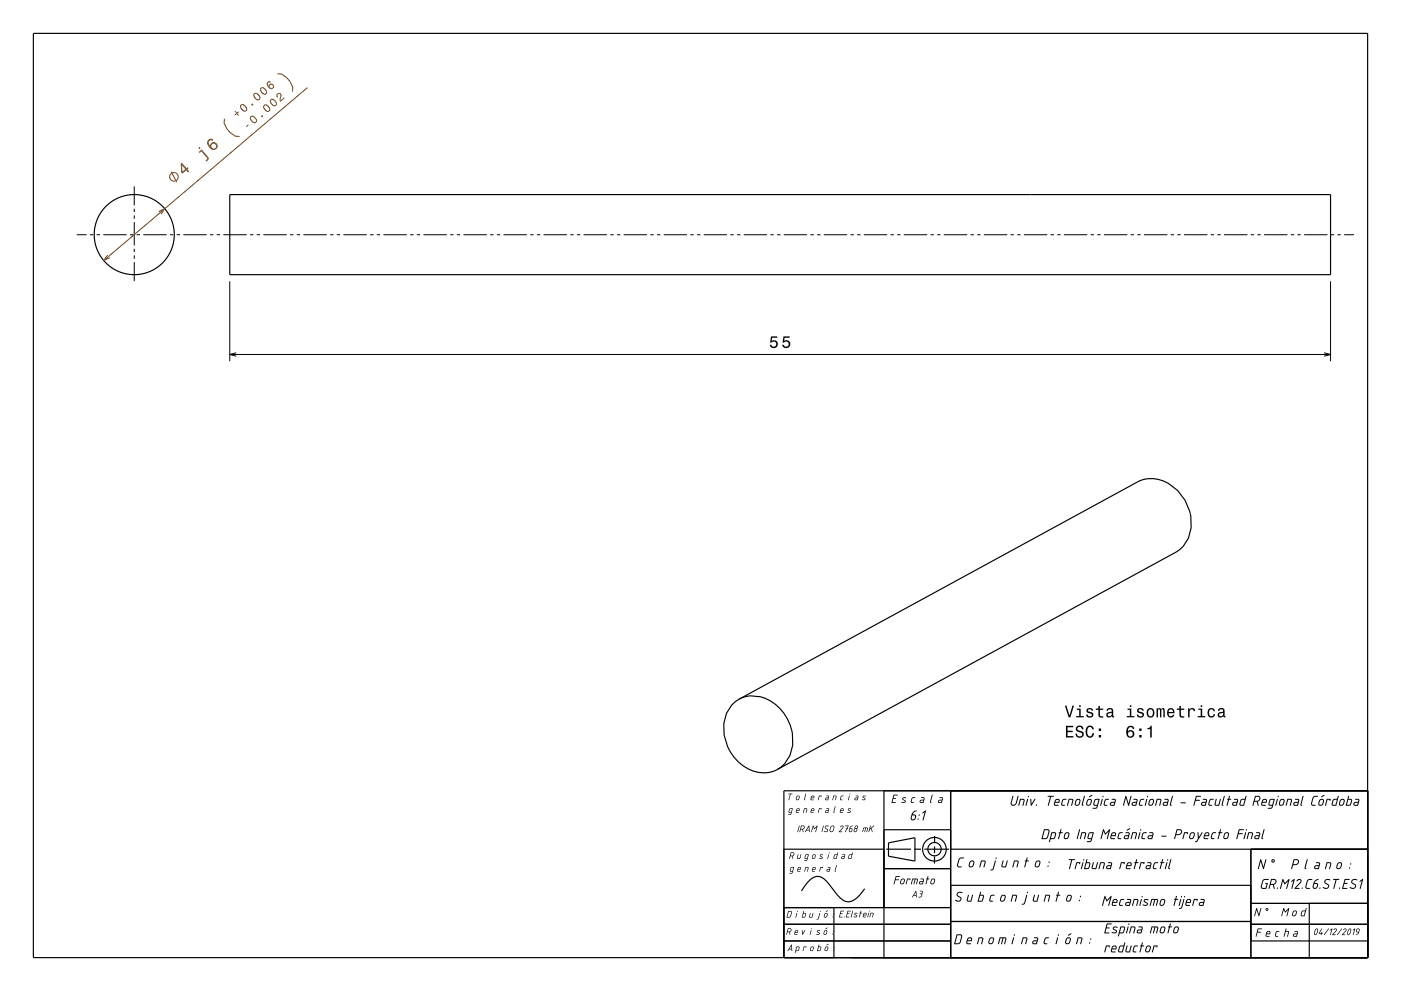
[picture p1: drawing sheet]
<svg xmlns="http://www.w3.org/2000/svg" width="420mm" height="297mm" viewBox="0 0 420 297" stroke-linecap="round" stroke-linejoin="round" font-family="sans-serif">
<g fill="none" stroke="#000" stroke-width=".35">
<path d="M10 10h400v277h-400zM68.9 58.3h330v24h-330zM221.6 209.5a9.1 9.1 0 0 0-4.6 7.4 13.3 13.3 0 0 0 11.9 14.7l2-.2 2.2-.8M221.6 209.5l2.6-.9a11.7 11.7 0 0 1 11.8 6.8 12.3 12.3 0 0 1-.7 13.5l-2.2 1.7M221.6 209.5l119.4-65.1 1.9-.7a9.5 9.5 0 0 1 7.4 1.2 13.6 13.6 0 0 1 6 16.4l-1.6 2.4-2.2 1.8-119.4 65.1M265 237v50M285 237v50M410 237h-175v50M235 254.5h30M265 248.7h20M265.7 254.5h7.4M274.1 254.5h2"/>
<path d="M274.3 258.1l-7.9-1.5v-4l7.9-1.5v7M277.1 254.5h7.4M280.2 256.7l-.1 2.1M280.2 253.7v2M280.2 250.6v2.1M285 254.5h125M375 254.5v32.5M235 277h50M235 272h50M250 272v15M259.2 266.4a7.1 7.1 0 0 1-4.9 3.9 5 5 0 0 1-3.8-2.8l-.7-.8a9.5 9.5 0 0 0-4-4 4 4 0 0 0-4 2.1l-1.5 2.2M265 260.3h20"/>
<path d="M285 276.2h90M285 265.3h90M375 277h35M375 270.7h35M392.5 270.7v16.3M235 282h50M375 282h35"/>
<circle cx="40.2" cy="70.3" r="12"/>
<circle cx="280.1" cy="254.5" r="3.5"/>
<circle cx="280.2" cy="254.5" r="2"/>
</g>
<g fill="none" stroke="#000" stroke-width=".3">
<path d="M40.2 55.9v5.6M23 70.4h3M27 70.4h1M29 70.4h1M31 70.4h7M39 70.4h1M40.2 62.6v.9M40.2 64.6v.9M40.2 66.6v7M40.2 74.5v1.1M40.2 76.5v1.1M40.2 78.5v5.7"/>
<path d="M41 70.4h1M43 70.4h7M51 70.4h1M53 70.4h1M55 70.4h7M63 70.4h1M65 70.4h1M67 70.4h7M75 70.4h1M77 70.4h1M79 70.4h7M87 70.4h1"/>
<path d="M89 70.4h1M91 70.4h7M99 70.4h1M101 70.4h1M103 70.4h7M111 70.4h1M113 70.4h1M115 70.4h7M123 70.4h1M125 70.4h1M127 70.4h7M135 70.4h1"/>
<path d="M137 70.4h1M139 70.4h7M147 70.4h1M149 70.4h1M151 70.4h7M159 70.4h1M161 70.4h1M163 70.4h7M171 70.4h1M173 70.4h1M175 70.4h7M183 70.4h1"/>
<path d="M185 70.4h1M187 70.4h7M195 70.4h1M197 70.4h1M199 70.4h7M207 70.4h1M209 70.4h1M211 70.4h7M219 70.4h1M221 70.4h1M223 70.4h7M231 70.4h1"/>
<path d="M233 70.4h1M235 70.4h7M243 70.4h1M245 70.4h1M247 70.4h7M255 70.4h1M257 70.4h1M259 70.4h7M267 70.4h1M269 70.4h1M271 70.4h7M279 70.4h1"/>
<path d="M281 70.4h1M283 70.4h7M291 70.4h1M293 70.4h1M295 70.4h7M303 70.4h1M305 70.4h1M307 70.4h7M315 70.4h1M317 70.4h1M319 70.4h7M327 70.4h1"/>
<path d="M329 70.4h1M331 70.4h7M339 70.4h1M341 70.4h1M343 70.4h7M351 70.4h1M353 70.4h1M355 70.4h7M363 70.4h1M365 70.4h1M367 70.4h7M375 70.4h1"/>
<path d="M377 70.4h1M379 70.4h7M387 70.4h1M389 70.4h1M391 70.4h7M399 70.4h1M401 70.4h1M403 70.4h2.9M68.9 84.3v23.9M398.9 84.3v23.9"/>
</g>
<g fill="#000">
<path d="M319.2 211.5l1.2 3.5h.5l1.1-3.5h-.5l-.9 3-.9-3zM322.8 212.4v.3h.7v1.9h-.9v.4h2.3v-.4h-.9v-2.2zM323.5 211.4v.5h.5v-.5zM325.9 212.4l-.2 .3a.96 .96 0 0 0 1.2 1.2l.3 .1a.6 .6 0 0 1-.5 .7 .6 .6 0 0 1-.6-.6h-.5a1.03 1.03 0 0 0 1.3 1 1.03 1.03 0 0 0 .7-1.5l-1.4-.4a.54 .54 0 0 1 .4-.7 .54 .54 0 0 1 .7 .5h.4a1.09 1.09 0 0 0-1.8-.6zM329.3 211.6v.8h-.8v.3h.8v1.8a1.05 1.05 0 0 0 1.4 .6v-.4a.68 .68 0 0 1-1-.4v-1.6h1v-.3h-1v-.8zM332 212.4l-.3 .7h.4a.55 .55 0 0 1 .7-.6 .55 .55 0 0 1 .4 .8l-.2 .1a.91 .91 0 0 0-1.3 .5 .91 .91 0 0 0 .7 1.2l.9-.5 .1 .3 .6 .1-.3-.6v-1.4a1.02 1.02 0 0 0-.7-.8 1.02 1.02 0 0 0-1 .2zM332.2 213.9l1.1-.3a.77 .77 0 0 1-.2 .9 .77 .77 0 0 1-.9 .1zM338 212.4v.3h.7v1.9h-.9v.4h2.3v-.4h-.9v-2.2zM338.7 211.4v.5h.5v-.5zM341.1 212.4l-.2 .3a.96 .96 0 0 0 1.2 1.2l.3 .1a.6 .6 0 0 1-.5 .7 .6 .6 0 0 1-.7-.6h-.4a1.03 1.03 0 0 0 1.3 1 1.03 1.03 0 0 0 .7-1.5l-1.4-.4a.54 .54 0 0 1 .4-.7 .54 .54 0 0 1 .7 .5h.4a1.09 1.09 0 0 0-1.8-.6zM344.1 212.6a1.45 1.45 0 0 0-.3 1.7 1.45 1.45 0 0 0 1.6 .7 1.45 1.45 0 0 0 .7-1.8 1.45 1.45 0 0 0-1.7-.9zM344.4 212.8a.67 .67 0 0 1 .7-.2 .67 .67 0 0 1 .5 .6 .93 .93 0 0 1 0 1 .93 .93 0 0 1-1 .4 1.37 1.37 0 0 1-.2-1.8zM346.7 212.3v2.7h.4v-1.8l.3-.6h.2l.1 .3 .1 2.1h.3l.1-2.1 .3-.4 .3 .6v1.9h.4v-1.9a.69 .69 0 0 0-.5-.9l-.6 .4-.5-.4-.5 .4v-.3zM350.2 212.6a1.45 1.45 0 0 0-.3 1.6 1.45 1.45 0 0 0 1.5 .8l.7-.8h-.5l-.6 .5a.76 .76 0 0 1-.7-.9h1.8a1.17 1.17 0 0 0-.5-1.4 1.17 1.17 0 0 0-1.4 .2zM350.5 212.8l.2-.2a.67 .67 0 0 1 .7 .1 .67 .67 0 0 1 .2 .7h-1.3zM353.6 211.6v.8h-.8v.3h.8v1.8a1.05 1.05 0 0 0 1.4 .6v-.4a.68 .68 0 0 1-1-.4v-1.6h1v-.3h-1v-.8zM356.2 212.3v2.7h.4v-1.6a.66 .66 0 0 1 .4-.8 .66 .66 0 0 1 .8 .3v.2h.5a.89 .89 0 0 0-.7-.9 .89 .89 0 0 0-1 .5v-.4zM359.3 212.4v.3h.7v1.9h-.9v.4h2.2v-.4h-.9v-2.2zM359.9 211.4v.5h.5v-.5zM362.3 212.6a1.45 1.45 0 0 0-.2 1.6 1.45 1.45 0 0 0 1.5 .8l.6-.5 .1-.5h-.5l-.4 .6a1.01 1.01 0 0 1-.9-1 1.01 1.01 0 0 1 .9-1l.4 .6h.4a1.09 1.09 0 0 0-.7-1 1.09 1.09 0 0 0-1.2 .4zM365.4 212.4l-.3 .7h.4a.55 .55 0 0 1 .7-.6 .55 .55 0 0 1 .4 .8l-.2 .1a.91 .91 0 0 0-1.3 .5 .91 .91 0 0 0 .7 1.2l.9-.5 .1 .3 .6 .1v-.4h-.3v-1.6a1.02 1.02 0 0 0-.7-.8 1.02 1.02 0 0 0-1 .2zM365.6 213.9l1.1-.3a.77 .77 0 0 1-.2 .9 .77 .77 0 0 1-.9 .1z" fill-rule="evenodd"/>
<path d="M338.2 217.8a2.4 2.4 0 0 0 .1 3.2 1.16 1.16 0 0 0 1.6-.3 1.16 1.16 0 0 0-.2-1.6 1.16 1.16 0 0 0-1.6 .1 1.02 1.02 0 0 1 .8-1.3l.5 .2 .2 .4h.4a1.12 1.12 0 0 0-.7-1 1.12 1.12 0 0 0-1.1 .3zM338.1 220a.75 .75 0 0 1 1.5 0 .75 .75 0 0 1-1.5 0zM341.5 220.3v.7h.7v-.7zM341.5 218.3v.8h.7v-.8zM344 218.2v.3h.8v2.5h.5v-3.5h-.4a.77 .77 0 0 1-.9 .7z" fill-rule="evenodd"/>
<path d="M236.4 237.9h1.2l-.6 .1-.5 1.8 .3-1.8zM238.9 238.6l.5-.2 .3 .3-.1 .8-.3 .3h-.5l-.2-.2zM239 238.7l-.2 .7 .2 .2 .3-.1 .2-.6-.1-.3zM241.5 237.8l.2 .2-.4 1.8-.3-.2zM243.4 238.7l-.1 .3h.6v-.3zM243.3 238.6l.5-.2 .3 .3v.5h-.9v.3l.7 .1v.2l-.9-.2zM245.5 238.5l.8 .1-.1 .2-.1-.2h-.4l-.4 1.2zM247.7 238.5l.8 .1-.2 1.2-.9-.2 .2-.5 .7-.1v-.3zM247.6 239.3v.3h.5l.1-.4zM249.9 238.5l.9 .1-.3 1.2-.2-.1 .2-1.1h-.5l-.3 1.2h-.2zM252.2 238.5h.7l-.7 .3-.2 .7 .5 .1v.2l-.7-.2zM254.6 238.5l.1 .1-.4 1.2zM254.7 238a.13 .13 0 0 1 .2 0 .13 .13 0 0 1-.2 0zM256.5 238.5l.8 .1-.2 1.2h-.7l-.2-.2 .2-.5 .7-.1v-.3zM256.4 239.3v.3h.5l.1-.4zM258.7 238.6h.8l-.7 .2 .6 .5-.3 .5-.7-.1 .8-.2-.6-.5z" fill-rule="evenodd"/>
<path d="M267.9 238.2l1.2 .1-1 .1-.2 .8 .7 .1-.8 .1-.3 1h1v.2l-1.2 .1zM270.6 239.1l.5-.2 .6 .2-1 .2 .8 .7-.3 .6-1-.1 .1-.2 .8 .1 .2-.2-.8-.6zM273.4 239h1l-.9 .4-.2 .9 .6 .1v.3l-.6-.1-.3-.2zM276.2 238.9h.7l.3 .3-.4 1.5-.8-.1-.3-.2 .2-.6 1-.1v-.5h-.7zM276 240v.4h.7l.1-.5zM279.4 238.2l.2 .1-.5 2 .1 .3-.1 .1-.3-.4zM281.7 238.9h.7l.3 .3-.4 1.5-.8-.1-.3-.2 .2-.6 1-.1v-.5l-.7-.1zM281.5 240v.4h.7l.1-.5z" fill-rule="evenodd"/>
<path d="M319.6 217.5v3.5h2.2v-.4h-1.8v-1.2h1.6v-.4h-1.6v-1h1.7v-.5zM322.8 217.7a1.09 1.09 0 0 0-.1 1.3 1.09 1.09 0 0 0 1.2 .5 .64 .64 0 0 1 .4 .9 .64 .64 0 0 1-1 .2l-.4-.7h-.5a1.21 1.21 0 0 0 1.5 1.3 1.21 1.21 0 0 0 .7-1.9l-.8-.3a.72 .72 0 0 1-.8-.6 .7 .7 0 0 1 .7-.5 .7 .7 0 0 1 .7 .7h.4a1.19 1.19 0 0 0-.7-1.1 1.19 1.19 0 0 0-1.3 .2zM325.8 217.9a2.03 2.03 0 0 0 .9 3.2 1.32 1.32 0 0 0 1.3-1.4h-.5a.82 .82 0 0 1-1.1 .9 1.83 1.83 0 0 1 .3-2.7l.5 .1 .3 .6h.4a1.19 1.19 0 0 0-.8-1.1 1.19 1.19 0 0 0-1.3 .4zM329.4 220.3v.7h.7v-.7zM329.4 218.3v.8h.7v-.8z" fill-rule="evenodd"/>
<path d="M236.7 242.4l1-.1-.5 1.8-.9 .1v-.2h.7l.1-.4-.7-.2zM236.8 242.5l-.2 .8 .6 .1 .2-1zM239 242.5l-.1 .3h.6v-.3zM238.9 242.4l.5-.2 .3 .2v.6h-.9v.2l.7 .2v.2l-.9-.1zM241.1 242.3l.9 .1-.3 1.2v-1.2h-.5l-.3 1.2h-.2zM243.4 242.5l-.1 .3h.6v-.3zM243.3 242.4l.5-.2 .3 .3v.5h-.9v.3l.7 .1v.2l-.9-.1zM245.5 242.3l.8 .1-.1 .2-.1-.2h-.4l-.4 1.2zM247.7 242.3l.8 .1-.2 1.2-.9-.2 .2-.5 .7-.1v-.3zM247.6 243.1v.3h.5l.1-.4zM250.3 241.7h.2l-.4 1.9-.3-.2zM252.3 242.5l-.2 .3h.6v-.3zM252.1 242.4l.5-.2 .3 .2v.6h-.9v.3l.7 .1v.2l-.9-.1zM254.3 242.4l.3-.2 .6 .2-.8 .2 .6 .5-.2 .5-.8-.1 .8-.2-.6-.5z" fill-rule="evenodd"/>
<path d="M237.1 255.5l.7-.1 .3 .4-.1 .5-.4 .3 .1 .8-.3-.8h-.4l-.2 .8h-.2zM237.2 255.6l-.2 .8h.7l.2-.6zM239.2 256.1h.2l-.1 1.1h.4l.3-1.1h.2l-.4 1.3-.9-.2zM241.5 256.1h1l-.5 1.7-.9 .2v-.2h.7l.1-.4-.7-.2zM241.6 256.3l-.2 .8 .6 .1 .2-1zM243.7 256.2l.6-.2 .2 .3-.1 .8-.4 .3-.6-.2zM243.8 256.3l-.2 .7 .2 .2 .4-.1 .1-.7-.2-.2zM245.9 256.1l.9 .1-.8 .2 .6 .5-.2 .5-.8-.1 .8-.2-.6-.5zM248.4 256.1h.1l-.4 1.3zM248.5 255.6a.13 .13 0 0 1 .2 0 .13 .13 0 0 1-.2 0zM250.1 256.2l.8-.2 .2-.5h.2l-.6 1.9-.8-.2zM250.3 256.3l-.2 .9h.5l.3-1zM252.5 256.1l.6-.1 .3 .2-.3 1.2-.9-.2 .2-.5 .7-.1v-.3zM252.5 256.9l-.1 .3h.5l.1-.4zM254.5 256.2l.9-.2 .1-.5h.2l-.6 1.9-.8-.2zM254.7 256.3l-.2 .8 .5 .1 .3-1z" fill-rule="evenodd"/>
<path d="M237.1 260l1-.1-.5 1.8-.9 .1v-.2h.7l.1-.4-.7-.2zM237.2 260.1l-.2 .8 .6 .1 .2-1zM239.4 260.1l-.1 .3h.6v-.3zM239.3 260l.5-.2 .3 .3v.5h-.9v.3l.7 .1v.2h-.7l-.2-.2zM241.5 259.8l.9 .2-.3 1.2v-1.2h-.5l-.3 1.2h-.2zM243.8 260.1l-.1 .3h.6v-.3zM243.7 260l.5-.2 .3 .2v.6h-.9v.3l.7 .1v.2l-.9-.2zM245.9 259.9h.8l-.1 .3-.5-.2-.4 1.2zM248.1 259.9l.8 .1-.2 1.2h-.7l-.2-.2 .2-.5 .7-.1v-.3zM248 260.7v.3h.5l.1-.4zM250.7 259.3h.2l-.4 1.9-.3-.2z" fill-rule="evenodd"/>
<path d="M239.6 247.4l.1 .1-.6 1.9zM240.2 247.4h.7l.3 .4-.1 .5-.4 .3 .1 .8-.3-.8h-.4l-.3 .8-.1-.1zM240.3 247.6l-.2 .8 .7-.1 .2-.6zM242.4 247.8l-.5 .9h.6zM242.4 247.4l.2 .1 .1 1.9-.1-.1-.1-.4h-.7l-.4 .5zM243.7 247.4l.5 .8 .9-.8-.5 2-.2-.1 .4-1.4-.7 .6-.3-.7-.4 1.5h-.2zM246.8 247.4l.2 .1-.6 1.9zM247.5 247.6l.4-.2 .6 .2h-.7l-.3 .2v.3l.8 .6-.2 .5-.4 .2-.7-.3 .7 .1 .3-.3v-.3l-.7-.4zM249.3 247.7l-.4 1.2 .3 .3 .5-.3 .3-1-.2-.3zM249.1 247.6l.7-.2 .4 .5-.3 1.1-.7 .4-.5-.5zM252 247.6l.6-.2 .3 .3-.1 .4-1 1.1 .7 .2h-1l1.2-1.5-.3-.3-.5 .3zM253.4 247.4l1 .1-.4 .8 .2 .2h-.3l-.5 .9 .3-.9-.1-.1 .2-.1 .4-.7h-.7zM254.8 248.4l-.1 .6 .4 .2 .3-.7zM254.9 247.7l.8-.3-.8 .7 .5 .2 .2 .3-.3 .6-.5 .2-.3-.5zM256.4 247.5l.6-.1 .2 .4-.3 .5v.8l-.6 .3-.4-.4zM256.3 248.5l-.2 .6 .4 .1 .3-.7zM256.4 247.9a.33 .33 0 0 0 .6 0 .33 .33 0 0 0-.6 0zM258.8 248l1.3 .1-.2 1.3-.2-.1 .2-1.1h-.3l-.4 1.2 .2-1.2h-.4l-.3 1.1h-.2zM260.9 247.4l.1 .1-.2 .8 1.3-.9-.8 .8 .3 1.2-.5-1-.4 .3-.2 .7-.1-.1z" fill-rule="evenodd"/>
<path d="M273.5 244.4l-.2 .9 .6 .2 .3-.3 .1-.6zM273.7 243.4l.6-.4h.5l-.8 .5-.4 .6 1 .2-.1 1.1-.4 .4-.6 .1-.4-.2-.1-.5zM275.1 245.5a.2 .2 0 0 1 .4 0 .2 .2 0 0 1-.4 0zM275.4 244.3a.2 .2 0 0 1 .4 0 .2 .2 0 0 1-.4 0zM276.5 243.5l1.1-.6-.9 3-.1-.2 .6-2.3-.5 .4z" fill-rule="evenodd"/>
<path d="M287.6 257.2l.5-.2 .9 .1-.1 .2h-.9l-.4 .4-.4 1.7 .2 .3h.8v.3l-.9-.1-.4-.4zM290.8 258.1l.8-.2 .5 .3-.2 1.2-.5 .5-.6 .1-.4-.4zM291 258.3l-.3 1a.48 .48 0 0 0 .5 .4 .48 .48 0 0 0 .4-.5l.2-.7a.42 .42 0 0 0-.3-.4 .42 .42 0 0 0-.5 .2zM294.1 257.9h1l.4 .2-.4 1.9-.3-.2 .4-1.4-.2-.2h-.7l-.4 1.7h-.3zM298.3 257.9l.3 .1-.7 2.4-.4 .4-.5 .1-.1-.3 .7-.3zM298.5 257.2a.19 .19 0 0 1 .3 0 .19 .19 0 0 1-.3 0zM300.6 257.9l.3 .1-.4 1.4 .2 .3h.7l.4-1.7 .3-.1-.6 2-.9 .1-.4-.3zM304 257.9h1l.4 .2-.4 1.9-.3-.2 .4-1.4-.2-.2h-.7l-.4 1.7h-.3zM307.8 257l.3 .1-.2 .8 .6 .1-.7 .2-.6 1.8-.2-.2 .5-1.6-.3-.2 .4-.1zM310.6 258.1l.8-.2 .5 .4-.2 1.1-.5 .5h-.7l-.3-.3zM310.8 258.3l-.3 1a.48 .48 0 0 0 .5 .4 .48 .48 0 0 0 .4-.5l.2-.7a.42 .42 0 0 0-.3-.4 .42 .42 0 0 0-.5 .2zM314 259.6a.2 .2 0 0 1 .4 0 .2 .2 0 0 1-.4 0zM314.3 258.4a.2 .2 0 0 1 .4 0 .2 .2 0 0 1-.4 0z" fill-rule="evenodd"/>
<path d="M303.6 238.5l.2 .2-.5 2.1 .4 .4 .8-.4 .6-2.2h.3l-.7 2.3-.9 .6-.6-.2-.2-.5zM305.8 239.4h1l.3 .3-.4 1.8-.2-.2 .4-1.4-.3-.2h-.6l-.5 1.7h-.2zM308 239.4l.2 .2-.6 1.9zM308.1 238.8a.2 .2 0 0 1 .4 0 .2 .2 0 0 1-.4 0zM308.9 239.5h.3l.1 1.4 .8-1.5 .3 .1-1.2 2-.2-.1zM310.6 241.3a.19 .19 0 0 1 .3 0 .19 .19 0 0 1-.3 0zM314.1 238.5l1.8 .2-.8 .1-.8 2.7-.2-.2 .7-2.5h-.7zM316.6 239.9l-.2 .4h.9l.1-.3a.43 .43 0 0 0-.3-.3 .43 .43 0 0 0-.5 .2zM316.4 239.7l.8-.3 .5 .4-.1 .8h-1.3v.3l.1 .3h.9v.3h-1l-.3-.3zM318.6 239.6l1.1-.1v.2h-.8l-.2 .3-.3 1.1 .8 .1-.1 .3h-.7l-.3-.3zM320.4 239.4h1l.3 .3-.4 1.8-.2-.2 .4-1.4-.3-.2h-.6l-.4 1.7h-.3zM322.6 239.7l.8-.3 .5 .4-.2 1.1-.5 .6h-.7l-.3-.4zM322.8 239.9l-.3 1a.48 .48 0 0 0 .5 .3 .48 .48 0 0 0 .4-.5l.2-.7a.42 .42 0 0 0-.3-.4 .42 .42 0 0 0-.5 .3zM325 238.6l.2 .1-.6 2.4 .2 .3-.2 .1-.3-.4zM326 239.7l.8-.3 .5 .4-.2 1.1-.5 .6h-.6l-.4-.4zM326.2 239.9l-.3 1a.48 .48 0 0 0 .5 .3 .48 .48 0 0 0 .5-.5l.1-.7a.42 .42 0 0 0-.3-.4 .42 .42 0 0 0-.5 .3zM326.5 238.7l1-.4-.8 .6zM328.2 239.6l1.3-.2 .2 .2-.8 2.5-.4 .3h-.9v-.3l1-.1 .2-.5h-.7l-.3-.3zM328.4 239.8l-.3 1.3 .8 .1 .4-1.5zM330.3 239.4l.3 .2-.7 1.9zM330.5 238.8a.2 .2 0 0 1 .4 0 .2 .2 0 0 1-.4 0zM331.3 239.6l1.1-.1v.2h-.8l-.2 .3-.2 1.1 .7 .1v.3h-.8l-.2-.3zM333.3 239.4h.9l.3 .3-.4 1.8h-1l-.4-.3 .3-.8 1.1-.1 .1-.5-.9-.1zM333.1 240.7v.5h.8l.1-.6zM337.4 238.5l.3 .1 .6 2.2 .6-2.2h.3l-.8 2.9-.2-.1-.7-2.2-.6 2.2h-.3zM339.8 239.4h.9l.3 .3-.4 1.8h-1l-.3-.3 .2-.8 1.1-.1 .1-.5-.9-.1zM339.7 240.7l-.1 .5h.8l.2-.6zM341.9 239.6l1.1-.1-.1 .2h-.7l-.2 .3-.3 1.1 .8 .1v.3h-.8l-.3-.3zM343.7 239.4l.2 .2-.6 1.9zM343.9 238.8a.19 .19 0 0 1 .3 0 .19 .19 0 0 1-.3 0zM344.7 239.6l.8-.2 .5 .4-.3 1.1-.5 .6h-.6l-.3-.4zM344.9 239.9l-.4 1a.48 .48 0 0 0 .6 .3 .48 .48 0 0 0 .4-.5l.2-.7a.42 .42 0 0 0-.4-.4 .42 .42 0 0 0-.4 .3zM346.8 239.4h1l.3 .3-.4 1.8-.2-.2 .4-1.4-.3-.2h-.6l-.4 1.7h-.3zM349.1 239.4h.9l.3 .3-.4 1.8h-1l-.3-.3 .2-.8 1.2-.1v-.5l-.8-.1zM349 240.7l-.1 .5h.8l.2-.6zM351.4 238.5l.2 .2-.6 2.4 .2 .3-.2 .1-.3-.4zM354 240.5l1.3-.1 .2 .2-1.4 .1zM358.6 238.5l1.4 .2-1.2 .1-.3 .9h1.1l.1 .2-1.3 .1-.5 1.5-.1-.2zM360.6 239.4h.9l.3 .3-.4 1.8h-1l-.3-.3 .2-.8 1.2-.1v-.5l-.8-.1zM360.5 240.7l-.1 .5h.8l.2-.6zM362.7 239.6l1.1-.1v.2h-.8l-.2 .3-.3 1.1 .8 .1v.3h-.7l-.3-.3zM364.5 239.4l.3 .1-.4 1.5 .2 .2h.7l.4-1.7h.3l-.6 2h-1l-.3-.3zM366.9 238.5l.3 .2-.7 2.4 .3 .3-.2 .1-.4-.4zM368.5 238.5l.2 .1-.2 .8h.5l.1 .2-.6 .1-.7 1.8 .3-1.8-.2-.2 .3-.1zM369.9 239.4h.9l.4 .3-.5 1.8h-1l-.3-.3 .2-.8 1.2-.1v-.5l-.8-.1zM369.8 240.7l-.1 .5h.8l.2-.6zM372 239.6l1.2-.2 .2-.8h.3l-.8 2.9h-1l-.3-.3zM372.2 239.8l-.3 1.3 .8 .1 .4-1.5zM376.3 238.5h1.1l.4 .5-.1 .8-.6 .4 .2 1.3-.3-.1-.2-1.1h-.7l-.3 1.1h-.3zM376.5 238.8l-.4 1.2 1.1-.1 .3-.4v-.5zM378.7 239.9l-.2 .4h1v-.3a.43 .43 0 0 0-.3-.3 .43 .43 0 0 0-.5 .2zM378.5 239.7l.8-.3 .5 .3-.1 .9h-1.2l-.1 .3 .1 .3h.9v.3h-1l-.3-.3zM380.7 239.6l.5-.2 1 .1-.8 2.6-.4 .3h-.9v-.3l1-.1 .2-.5h-.8l-.2-.3zM380.9 239.8l-.3 1.3 .8 .1 .4-1.5zM382.8 239.4l.3 .2-.7 1.9zM383 238.8a.2 .2 0 0 1 .4 0 .2 .2 0 0 1-.4 0zM383.8 239.7l.8-.3 .5 .4-.2 1.1-.5 .6h-.7l-.3-.4zM384 239.9l-.3 1a.48 .48 0 0 0 .5 .3 .48 .48 0 0 0 .4-.5l.2-.7a.42 .42 0 0 0-.3-.4 .42 .42 0 0 0-.5 .3zM385.9 239.4h1l.4 .3-.4 1.8-.2-.2 .3-1.4-.2-.2h-.6l-.5 1.7h-.3zM388.3 239.4h.9l.3 .3-.5 1.8h-.9l-.4-.3 .3-.8 1.1-.1 .1-.5-.9-.1zM388.1 240.7v.5h.8l.1-.6zM390.5 238.5l.3 .2-.7 2.4 .3 .3-.2 .1-.4-.4zM393.7 238.8l.6-.3 .8 .1-1 .2-.3 .4-.5 1.7 .2 .3h.9l-.1 .3h-.9l-.4-.5zM395.6 239.7l.8-.3 .5 .4-.2 1.1-.5 .6h-.7l-.3-.4zM395.8 239.9l-.3 1a.48 .48 0 0 0 .5 .3 .48 .48 0 0 0 .4-.5l.2-.7a.42 .42 0 0 0-.3-.4 .42 .42 0 0 0-.5 .3zM396.1 238.7l1-.4-.9 .6zM397.7 239.4l1.2 .2-.2 .4-.1-.3h-.6l-.7 1.8zM399.7 239.6l1.2-.2 .2-.8h.2l-.7 2.9h-1.1l-.3-.3zM399.9 239.8l-.4 1.3 .9 .1 .4-1.5zM401.8 239.7l.8-.3 .5 .4-.2 1.1-.5 .6h-.6l-.4-.4zM402 239.9l-.3 1a.48 .48 0 0 0 .5 .3 .48 .48 0 0 0 .5-.5l.1-.7a.42 .42 0 0 0-.3-.4 .42 .42 0 0 0-.5 .3zM404.2 238.5l.3 .1-.2 .8h.8l.3 .6-.5 1.3-1.3 .2zM404.2 239.7l-.4 1.5 .9-.1 .3-1.1-.1-.3zM406.3 239.4h.9l.3 .3-.4 1.8h-1l-.3-.3 .2-.8 1.1-.1 .1-.5-.9-.1zM406.2 240.7l-.1 .5h.8l.2-.6z" fill-rule="evenodd"/>
<path d="M313 248.6l1.2-.1 .4 .7-.6 2-.5 .3h-1.2zM313.2 248.8l-.6 2.4h.9l.4-.4 .4-1.8-.2-.2zM315.2 249.4h1.1l.3 .6-.4 1.2-.3 .3h-.9l-.4 .9-.1-.2zM315.5 249.7l-.5 1.5h.8l.3-.3 .2-1.1zM318 248.5l.2 .1-.2 .8h.5l.1 .2-.7 .1-.6 1.8-.1-.2 .4-1.6-.2-.2 .3-.1zM319.3 249.7l.8-.3 .5 .4-.3 1.2-.4 .5h-.6l-.4-.4zM319.5 249.9l-.3 1a.48 .48 0 0 0 .5 .3 .48 .48 0 0 0 .4-.4l.2-.8a.42 .42 0 0 0-.3-.4 .42 .42 0 0 0-.5 .3zM323.5 248.6l.3 .1-.9 2.8-.1-.2zM324.2 249.4h1l.4 .3-.4 1.8-.2-.2 .3-1.4-.2-.2h-.6l-.5 1.7h-.3zM326.5 249.6l1.3-.2 .1 .2-.7 2.5-.5 .3h-.8v-.3l1-.1 .2-.5h-.8l-.3-.3zM326.7 249.8l-.4 1.3 .9 .1 .4-1.5zM330.7 248.5l.2 .1 .5 1.1 1.2-1.2 .2 .1-.8 2.9-.2-.2 .6-2.1-1 1-.6-1.1-.6 2.3h-.3zM333.5 249.9l-.2 .4h.9l.1-.3a.42 .42 0 0 0-.3-.4 .42 .42 0 0 0-.5 .3zM333.3 249.7l.7-.3 .5 .3v.9h-1.3l-.1 .3 .2 .3h.9v.3h-1l-.3-.3zM335.5 249.6l.3-.2 .8 .1-1 .5-.3 1.1 .8 .1-.1 .3h-.7l-.3-.3zM337.8 248.7l1-.4-.9 .6zM337.4 249.5l.9-.1 .4 .3-.5 1.8h-1l-.3-.3 .3-.8 1.1-.1v-.6h-.8zM337.3 250.7l-.1 .5h.8l.2-.6zM339.5 249.4h1l.3 .3-.4 1.8-.2-.2 .4-1.4-.3-.2h-.6l-.5 1.7h-.3zM341.6 249.4l.3 .2-.7 1.9-.1-.2zM341.8 248.8a.2 .2 0 0 1 .4 0 .2 .2 0 0 1-.4 0zM342.6 249.6l.4-.2 .8 .1-1.1 .5-.2 1.1 .7 .1v.3h-.7l-.3-.3zM344.6 249.4h.9l.3 .3-.5 1.8h-.9l-.4-.3 .3-.8 1.1-.1 .1-.5-.9-.1zM344.5 250.7l-.1 .5h.8l.1-.6zM348.2 250.5h1.4l.1 .1-1.4 .2zM352.8 248.6h1.2l.4 .7-.6 .8-1.2 .2-.5 1.2-.1-.2zM353 248.8l-.3 1.2 1-.1 .3-.5v-.4zM355 249.5l1-.1 .2 .2-.2 .4-.2-.3h-.6l-.6 1.8-.1-.2zM356.9 249.7l.8-.3 .5 .4-.3 1.2-.4 .5h-.6l-.4-.4zM357.1 249.9l-.3 1a.48 .48 0 0 0 .5 .3 .48 .48 0 0 0 .4-.4l.2-.8a.42 .42 0 0 0-.3-.4 .42 .42 0 0 0-.5 .3zM359 249.4l.3 .1 .1 1.4 .9-1.5 .2 .2-1.6 2.7-.5 .1-.1-.3h.3l.5-.8zM361.5 249.9l-.2 .4h.9l.1-.3a.42 .42 0 0 0-.4-.4 .42 .42 0 0 0-.4 .3zM361.2 249.7l.8-.3 .5 .3-.1 .9h-1.2l-.1 .3 .1 .3h1v.3h-1l-.4-.3zM363.4 249.6l.4-.2 .8 .1-1.1 .5-.2 1.1 .7 .1v.3h-.7l-.3-.3zM365.8 248.5l.3 .1-.2 .8 .5 .2-.6 .1-.6 1.8-.2-.2 .5-1.6-.3-.2 .3-.1zM367.1 249.7l.9-.3 .4 .4-.2 1.1-.5 .6h-.6l-.4-.4zM367.4 249.9l-.4 1a.48 .48 0 0 0 .6 .3 .48 .48 0 0 0 .4-.4l.2-.8a.42 .42 0 0 0-.4-.4 .42 .42 0 0 0-.4 .3zM371.4 248.6l1.4-.1 .1 .2-1.3 .1-.2 .9h1.1l.1 .2-1.3 .1-.6 1.5-.1-.2zM373.3 249.4l.3 .2-.7 1.9-.1-.2zM373.5 248.8a.2 .2 0 0 1 .4 0 .2 .2 0 0 1-.4 0zM374.3 249.4h.9l.4 .3-.4 1.8-.2-.2 .3-1.4-.2-.2h-.6l-.5 1.7h-.3zM376.6 249.4h.9l.3 .3-.5 1.8h-.9l-.4-.3 .3-.8 1.1-.1 .1-.5-.9-.1zM376.4 250.7v.5h.8l.1-.6zM378.8 248.5l.3 .2-.6 2.4 .2 .3-.3 .1-.3-.4z" fill-rule="evenodd"/>
<path d="M320.4 257.5l1.9 .1-.8 .2-.9 2.7-.1-.2 .6-2.5h-.6zM322.7 258.4h1l.2 .2-.2 .4-.2-.3h-.6l-.6 1.8-.1-.2zM324.6 258.4l.2 .2-.6 1.9-.2-.2zM324.7 257.7a.2 .2 0 0 1 .4 0 .2 .2 0 0 1-.4 0zM325.7 257.5l.3 .1-.2 .8h.8l.3 .5-.5 1.5-1.3 .1-.1-.2zM325.7 258.7l-.4 1.5h.8l.2-.3 .3-1.1zM327.7 258.4l.2 .1-.3 1.4 .2 .3h.6l.5-1.7h.3l-.6 2h-1l-.3-.3zM329.8 258.4h1l.4 .2-.4 1.9-.2-.2 .3-1.4-.2-.2h-.6l-.5 1.7h-.3zM332.2 258.4h.9l.3 .3-.5 1.8h-.9l-.4-.3 .3-.8 1.1-.1 .1-.5-.9-.1zM332 259.7v.4l.8 .1 .1-.6zM336.1 258.4h1l.1 .2-.2 .4-.1-.3h-.6l-.6 1.8-.2-.2zM338.2 258.8l-.2 .5h.9l.1-.3a.42 .42 0 0 0-.4-.4 .42 .42 0 0 0-.4 .2zM338 258.6l.7-.2 .5 .3-.1 .9h-1.2l-.1 .3 .1 .3h1v.3h-1l-.4-.3zM340.6 257.5l.3 .1-.2 .8h.5l.1 .2-.7 .1-.6 1.8-.1-.2 .4-1.6-.2-.2 .3-.1zM342 258.4h1l.1 .2-.2 .4-.1-.3h-.6l-.6 1.8-.2-.2zM344 258.4h.9l.3 .3-.4 1.8h-1l-.4-.3 .3-.8 1.1-.1 .1-.5-.9-.1zM343.8 259.7v.4l.8 .1 .1-.6zM346 258.6l.4-.2 .8 .1-1.1 .5-.2 1.1 .7 .1v.3h-.7l-.3-.3zM348.4 257.5l.3 .1-.2 .8h.5v.2l-.6 .1-.6 1.8-.2-.2 .5-1.6-.3-.2 .4-.1zM349.7 258.4l.3 .2-.7 1.9-.1-.2zM349.9 257.7a.2 .2 0 0 1 .4 0 .2 .2 0 0 1-.4 0zM350.9 257.5l.3 .2-.7 2.4 .2 .3-.2 .1-.3-.4z" fill-rule="evenodd"/>
<path d="M377.8 257.5l.3 .1 .7 2.2 .6-2.2h.2l-.8 2.9-.8-2.3-.7 2.2h-.2zM381.1 258a.55 .55 0 0 1 1.1 0 .55 .55 0 0 1-1.1 0zM381.4 258a.25 .25 0 0 0 .5 0 .25 .25 0 0 0-.5 0zM387.8 257.5l1.2 .1 .4 .8-.6 .8-1.2 .1-.4 1.2-.1-.2zM388 257.8l-.3 1.2 1.1-.2 .3-.4v-.4zM391.8 257.5l.2 .2-.6 2.4 .2 .3-.2 .1-.3-.4zM394.5 258.4h.9l.3 .3-.4 1.8h-1l-.3-.3 .3-.8 1.1-.1v-.5l-.8-.1zM394.4 259.7l-.1 .5h.8l.2-.6zM397.7 258.4h1l.4 .2-.4 1.9-.3-.1 .4-1.5-.2-.2h-.7l-.4 1.7h-.3zM401 258.6l.8-.2 .5 .4-.2 1.1-.5 .5-.6 .1-.4-.4zM401.2 258.9l-.3 1a.48 .48 0 0 0 .5 .3 .48 .48 0 0 0 .4-.5l.2-.7a.42 .42 0 0 0-.3-.4 .42 .42 0 0 0-.5 .3zM404.4 260.1a.2 .2 0 0 1 .4 0 .2 .2 0 0 1-.4 0zM404.8 258.9a.19 .19 0 0 1 .3 0 .19 .19 0 0 1-.3 0z" fill-rule="evenodd"/>
<path d="M236.3 273.1l.8-.1 .3 .5-.4 1.3-1.2 .2zM236.4 273.2l-.4 1.6 .8-.1 .4-1.2-.1-.3zM238.8 273.6l.2 .1-.5 1.3zM238.9 273.2a.15 .15 0 0 1 .3 0 .15 .15 0 0 1-.3 0zM240.9 273l.1 .1-.1 .5 .6 .1 .1 .3-.3 .9-.9 .1zM240.9 273.8l-.3 1 .7-.2 .1-.7zM242.8 273.6l.2 .1-.2 1 .1 .1h.4l.4-1.1h.1l-.3 1.3-.9-.2zM245.7 273.6l.2 .1-.5 1.7-.6 .2 .4-.3zM245.8 273.2a.15 .15 0 0 1 .3 0 .15 .15 0 0 1-.3 0zM247.3 273.8l.5-.2 .3 .3-.1 .7-.3 .4h-.5l-.2-.3zM247.4 273.9l-.2 .8 .2 .1 .3-.1 .2-.7-.1-.2zM247.6 273.1l.6-.2-.5 .4zM249.6 274.8a.15 .15 0 0 1 .3 0 .15 .15 0 0 1-.3 0zM249.8 274a.15 .15 0 0 1 .3 0 .15 .15 0 0 1-.3 0z" fill-rule="evenodd"/>
<path d="M236.2 278.2h.8l.3 .3-.1 .5-.5 .3 .2 .9-.3-.8h-.5l-.2 .7h-.2zM236.4 278.4l-.3 .8 .8-.1 .2-.6zM238.6 279.1l-.2 .3h.6v-.4zM238.4 278.9l.6-.1 .3 .2-.1 .6h-.8l-.1 .2 .1 .2h.6v.2l-.9-.2zM240.4 278.8h.2l.1 .9 .5-.9h.2l-.8 1.4zM243.1 278.8l.2 .1-.5 1.3zM243.2 278.3a.15 .15 0 0 1 .3 0 .15 .15 0 0 1-.3 0zM245 278.9l.4-.1 .5 .1-.8 .2 .7 .6-.3 .4-.8-.1 .9-.2-.7-.5zM247.2 278.9l.5-.1 .3 .2-.1 .8-.4 .3-.6-.2zM247.3 279.1l-.2 .7 .2 .2 .3-.2 .2-.6-.1-.2zM247.5 278.3l.6-.3-.5 .5zM249.5 279.9a.13 .13 0 0 1 .2 0 .13 .13 0 0 1-.2 0zM249.7 279.1a.15 .15 0 0 1 .3 0 .15 .15 0 0 1-.3 0z" fill-rule="evenodd"/>
<path d="M252 273h1l-.8 .1-.2 .6 .6 .2h-.6l-.2 .8h.7v.2h-.9zM253 274.8a.13 .13 0 0 1 .2 0 .13 .13 0 0 1-.2 0zM254.1 273h1l-.8 .1-.2 .6 .6 .2h-.7l-.2 .8 .8 .2h-.9zM255.6 273l.1 .1-.4 1.8-.2-.2zM256.2 273.7h.9l-.8 .2 .7 .5-.3 .5-.8-.1 .9-.2-.6-.5zM258 273h.2l-.1 .5 .4 .2h-.5l-.4 1.2 .2-1.2-.2-.1 .3-.1zM259.1 273.9l-.1 .2h.6l-.1-.3zM258.9 273.7l.5-.2 .4 .2-.1 .6h-.8l-.1 .3 .8 .2-.1 .1-.8-.1zM260.4 273.6l.1 .1-.4 1.2zM260.5 273.1a.13 .13 0 0 1 .2 0 .13 .13 0 0 1-.2 0zM261 273.6l.9 .1-.3 1.2v-1.2h-.5l-.3 1.2h-.2z" fill-rule="evenodd"/>
<path d="M268.5 262.6l1.3 .1-1.1 .1-.2 .7 .9 .1 .1 .1-1 .1-.5 1.2zM270.2 263.5l.7-.2 .4 .4-.3 1-.4 .3h-.5l-.3-.3zM270.4 263.7l-.3 .9 .4 .2 .3-.2 .2-.9-.2-.2zM272 263.3l1 .1-.2 .4-.1-.3h-.6l-.5 1.5zM273.5 263.3l1.6 .1-.3 1.6-.2-.1 .3-1.2-.2-.2h-.2l-.5 1.5 .2-1.5h-.5l-.4 1.5h-.2zM276 263.3h.7l.3 .2-.4 1.5h-.8l-.3-.2 .2-.6 1-.2v-.4l-.7-.1zM275.9 264.4l-.1 .4h.7l.1-.5zM278.1 262.6h.2l-.1 .7 .4 .2h-.5l-.5 1.5 .2-1.5-.2-.1 .3-.1zM279.2 263.5l.7-.2 .4 .4-.2 1-.4 .3h-.5l-.3-.3zM279.4 263.7l-.3 .9 .4 .2 .4-.2 .2-.9-.3-.2z" fill-rule="evenodd"/>
<path d="M274.5 267.4l-.5 .9h.6zM274.5 267h.2l.1 1.9h-.1l-.1-.4h-.7l-.4 .5zM275.8 267h.7l.2 .4-.3 .5 .1 .3-.2 .5-1 .3v-.2l.8-.2 .2-.5-.5-.3 .7-.3-.1-.3h-.6z" fill-rule="evenodd"/>
<path d="M287 267.6l.8-.4 .8 .3-.1 .2-1-.1-.4 .3 .1 .5 1 .8-.1 .7-.6 .3h-.7l-.5-.4 .2-.2 1 .3 .4-.4v-.4l-1.1-.7zM290.2 268.2l.3 .1-.4 1.4 .2 .2h.7l.4-1.7h.3l-.6 2h-1l-.3-.3zM293.9 267.3l.2 .1-.2 .7 .9 .1 .2 .5-.5 1.4-1.3 .1-.1-.1zM293.8 268.4l-.4 1.5h.8l.2-.3 .3-1.1zM297 268.4l.5-.3 .7 .1-.1 .2-.8 .1-.2 .2-.2 1.1 .7 .2v.2h-.7l-.3-.3zM300.2 268.4l.8-.3 .5 .4-.2 1.2-.5 .5h-.6l-.4-.3zM300.4 268.6l-.3 1a.48 .48 0 0 0 .5 .4 .48 .48 0 0 0 .4-.5l.2-.7a.42 .42 0 0 0-.3-.4 .42 .42 0 0 0-.5 .2zM303.5 268.2l1-.1 .4 .3-.4 1.8-.3-.1 .4-1.4-.2-.3h-.7l-.4 1.8h-.3zM307.7 268.2l.3 .1-.7 2.4-.4 .4h-.5v-.2l.6-.2zM307.9 267.5a.19 .19 0 0 1 .3 0 .19 .19 0 0 1-.3 0zM310 268.2l.3 .1-.4 1.4 .2 .2h.7l.4-1.7h.3l-.6 2h-.9l-.4-.2zM313.4 268.2l1-.1 .4 .3-.4 1.8-.3-.1 .4-1.4-.2-.3h-.7l-.4 1.8h-.3zM317.2 267.3l.3 .1-.2 .7h.5v.3h-.6l-.6 1.8-.2-.1 .5-1.7-.3-.2 .4-.1zM320 268.4l.8-.3 .5 .4-.2 1.2-.5 .5h-.6l-.4-.3zM320.2 268.6l-.3 1a.48 .48 0 0 0 .5 .4 .48 .48 0 0 0 .4-.5l.2-.7a.43 .43 0 0 0-.3-.4 .43 .43 0 0 0-.5 .2zM323.4 269.9a.2 .2 0 0 1 .4 0 .2 .2 0 0 1-.4 0zM323.7 268.7a.2 .2 0 0 1 .4 0 .2 .2 0 0 1-.4 0z" fill-rule="evenodd"/>
<path d="M331.1 268.5l.3 .1 .5 1.1 1.1-1.2 .2 .1-.8 2.9-.2-.2 .6-2.1-1 1-.5-1.1-.6 2.3h-.3zM333.9 269.9l-.2 .4h1v-.3a.42 .42 0 0 0-.3-.4 .42 .42 0 0 0-.5 .3zM333.8 269.6l.7-.2 .5 .4-.1 .8h-1.2l-.1 .3 .1 .3h.9v.3h-.9l-.4-.3zM335.9 269.6l.4-.2 .7 .1-1 .5-.2 1.1 .7 .1v.3h-.7l-.3-.3zM337.9 269.4h.9l.3 .3-.4 1.8h-1l-.4-.3 .3-.8 1.1-.1 .1-.5-.9-.1zM337.7 270.7v.5h.8l.1-.6zM339.9 269.4h1l.4 .3-.5 1.8-.2-.2 .4-1.4-.3-.2h-.6l-.4 1.7h-.3zM342.1 269.4l.2 .2-.6 1.9zM342.2 268.8a.2 .2 0 0 1 .4 0 .2 .2 0 0 1-.4 0zM343 269.6l.5-.2 .8 .2-.1 .2-.7-.1-.3 .2 .9 .8v.4l-.4 .4-1.2-.2 .1-.2 .9 .1 .3-.2-.9-.8zM345.2 269.4h1.5l.4 .2-.3 1.9-.3-.1 .4-1.5-.3-.2h-.3l-.6 1.8-.1-.2 .4-1.6h-.6l-.5 1.7h-.2zM348.1 269.6l.8-.2 .4 .5-.2 1.1-.5 .5h-.6l-.4-.4zM348.2 269.9l-.3 1a.48 .48 0 0 0 .5 .3 .48 .48 0 0 0 .5-.5l.1-.7a.42 .42 0 0 0-.3-.4 .42 .42 0 0 0-.5 .3zM352.6 268.5l.2 .1-.2 .8h.5l.1 .2-.7 .1-.6 1.8 .3-1.8-.2-.2 .3-.1zM353.9 269.4l.2 .2-.6 1.9zM354 268.8a.2 .2 0 0 1 .4 0 .2 .2 0 0 1-.4 0zM354.8 269.4l.3 .2-.7 2.4-.3 .3-.6 .1v-.3l.6-.2zM355 268.8a.2 .2 0 0 1 .4 0 .2 .2 0 0 1-.4 0zM356 269.9l-.2 .4h.9l.1-.3a.43 .43 0 0 0-.3-.3 .43 .43 0 0 0-.5 .2zM355.8 269.6l.8-.2 .5 .4-.1 .8h-1.3l-.1 .3 .1 .3h1v.3h-1l-.3-.3zM357.9 269.4h1.1l.1 .2-.2 .4-.1-.3h-.7l-.6 1.8zM359.9 269.4h.9l.3 .3-.4 1.8h-1l-.3-.3 .2-.8 1.2-.1v-.5l-.8-.1zM359.8 270.7l-.1 .5h.8l.2-.6z" fill-rule="evenodd"/>
<path d="M331.8 276.8l1.4-.1 .1 .2-1.3 .1-.2 .9h.7l.2 .3h-1l-.3 1.2 1.1 .1 .1 .2h-1.5zM333.7 277.9l.7-.3 .6 .3-.1 .2-.7-.2-.3 .2 .1 .3 .9 .6-.1 .5-.4 .2-1.1-.2 .1-.2 .9 .1 .3-.2-1-.7zM335.9 277.7h1.1l.3 .5-.4 1.3-.4 .2h-.8l-.4 .9-.2-.1zM336.1 277.9l-.4 1.5h.8l.2-.3 .3-1.1zM338.1 277.7l.2 .1-.6 1.9-.1-.1zM338.3 277a.19 .19 0 0 1 .3 0 .19 .19 0 0 1-.3 0zM339 277.7h1.1l.3 .2-.4 1.8-.3-.1 .4-1.5-.2-.2h-.7l-.4 1.8h-.3zM341.3 277.7h.9l.4 .2-.5 1.8h-1l-.3-.3 .3-.7 1.1-.2v-.5l-.8-.1zM341.2 279v.4h.7l.2-.6zM345.2 277.7l1.9 .1 .1 .4-.4 1.5-.2-.1 .3-1.4-.2-.3h-.3l-.6 1.8-.2-.1 .5-1.7h-.6l-.5 1.8h-.3zM348.1 277.9l.9-.2 .4 .4-.3 1.2-.5 .4h-.6l-.3-.4zM348.3 278.1l-.4 1a.48 .48 0 0 0 .6 .4 .48 .48 0 0 0 .4-.5l.2-.7a.43 .43 0 0 0-.4-.4 .43 .43 0 0 0-.4 .2zM350.8 276.8l.2 .1-.2 .7 .5 .1 .1 .2h-.7l-.6 1.8-.1-.1 .4-1.7-.2-.2 .3-.1zM352.1 277.9l.9-.2 .4 .4-.3 1.2-.4 .4h-.6l-.4-.4zM352.3 278.1l-.3 1a.48 .48 0 0 0 .5 .4 .48 .48 0 0 0 .4-.5l.2-.7a.42 .42 0 0 0-.3-.4 .42 .42 0 0 0-.5 .2z" fill-rule="evenodd"/>
<path d="M376.6 272.1l.2 .1 .6 1.8 .5-1.8h.2l-.7 2.4-.7-1.9-.5 1.8h-.2zM379.4 272.6a.45 .45 0 0 1 .9 0 .45 .45 0 0 1-.9 0zM379.6 272.6a.2 .2 0 0 0 .4 0 .2 .2 0 0 0-.4 0zM384.8 272.1l.2 .1 .4 .9 1.1-.9-.7 2.4-.1-.1 .5-1.8-.9 .8-.4-.9-.5 1.9h-.3zM387.7 273l.7-.1 .4 .3-.2 1-.5 .4h-.5l-.3-.4zM387.9 273.3l-.3 .9 .4 .2 .3-.3 .2-.8-.2-.2zM390.3 273l1-.1 .2-.7h.2l-.7 2.4h-.8l-.3-.2zM390.5 273.2l-.3 1.1 .7 .1 .3-1.3z" fill-rule="evenodd"/>
<path d="M378.6 263.7l.7-.3 1.1 .1-.1 .2h-1.2l-.4 .4-.4 1.7 .2 .3h.9l.3-1.2h-.4v-.2h.8l-.5 1.7h-1.2l-.4-.4zM381.1 263.5l1-.1 .6 .5-.2 .8-.6 .5 .2 1.2-.2-.1-.3-1.1h-.7l-.3 1.1h-.3zM381.3 263.7l-.3 1.2 1-.1 .3-.4v-.5zM382.8 266.2a.2 .2 0 0 1 .4 0 .2 .2 0 0 1-.4 0zM384.5 263.5h.2l.5 1.1 1.2-1.2 .2 .1-.8 2.9-.2-.1 .6-2.2-1.1 1-.5-1.1-.6 2.3h-.3zM387.1 264.1l1-.6-.8 2.9-.2-.2 .6-2.3-.5 .4zM388.9 263.7l.8-.3 .5 .4-.2 .7-1.5 1.6h1l.1 .2-1.4 .1-.1-.2 1.8-2.1-.1-.3-.3-.1-.7 .4zM390.2 266.2a.2 .2 0 0 1 .4 0 .2 .2 0 0 1-.4 0zM392 263.7l.6-.3 .8 .1-.1 .2-.9 .1-.4 .4-.4 1.7 .3 .2h.7v.3h-.9l-.4-.5zM394 264.9l-.2 1 .5 .2 .4-.3 .1-.7zM394.3 263.8l1-.3-.9 .6-.3 .5 1 .3-.1 1-.4 .4-.6 .1-.4-.2-.1-.5 .3-1.2zM395.5 266.2a.2 .2 0 0 1 .4 0 .2 .2 0 0 1-.4 0zM397.3 263.7l.7-.3 .8 .3-.1 .2-1-.2-.4 .4 .1 .4 1.1 .9-.2 .7-.6 .3-.6-.1-.6-.3 .2-.2 1 .3 .5-.4-.1-.4-1.1-.7zM399.7 263.4l1.8 .1-.8 .2-.8 2.7-.2-.2 .7-2.5h-.7zM401.4 266.2a.2 .2 0 0 1 .4 0 .2 .2 0 0 1-.4 0zM403.1 263.5l1.4-.1 .1 .2-1.3 .1-.2 .9h.8l.1 .2-1 .1-.3 1.2h1.1l.1 .3h-1.5zM405.4 263.7l.7-.3 .8 .3-.1 .2-1-.2-.4 .4 .1 .4 1.1 .9-.2 .7-.6 .3-.7-.1-.5-.3 .2-.2 1 .3 .4-.4v-.4l-1.1-.7zM407.6 264l1-.5-.8 2.9-.2-.2 .6-2.3-.5 .4z" fill-rule="evenodd"/>
<path d="M394.6 278.6l-.5 1.2a.28 .28 0 0 0 .4 .3 .28 .28 0 0 0 .2-.4l.2-1-.1-.2zM394.4 278.4a.49 .49 0 0 1 .7 0 .49 .49 0 0 1 0 .7 .85 .85 0 0 1-1.1 1v-.8zM396.2 278.3l.1 .1-.7 1.3h.5l.2-.4v.4l.3 .1-.4 .1-.2 .4v-.4l-.7-.2zM398.2 278.3l.2 .1-1.5 1.8zM398.7 278.7l.7-.4-.5 2 .3-1.7-.4 .3zM399.9 278.5l.6-.2 .3 .2-.1 .5-1 1.1 .7 .1h-1l1.2-1.5-.3-.2-.5 .3zM402.2 278.3l.1 .1-1.4 1.8zM402.8 278.5l.6-.2 .3 .2-.1 .5-1 1.1 .7 .1h-1l1.2-1.5-.3-.2-.5 .3zM404.5 278.6l-.4 1.2a.28 .28 0 0 0 .3 .3 .28 .28 0 0 0 .2-.4l.3-1-.1-.2zM404.4 278.4a.49 .49 0 0 1 .7 0 .49 .49 0 0 1-.1 .7 .85 .85 0 0 1-1 1l-.1-.8zM405.6 278.7l.7-.4-.6 2 .3-1.7-.3 .3zM406.9 278.5l-.2 .7 .6 .1 .1-.7zM406.8 278.4l.6-.1 .2 .4-.4 1.1-.7 .5-.1-.2 .8-.6-.6-.3z" fill-rule="evenodd"/>
<path d="M237.2 283.5l-.5 .9h.6zM237.2 283.1h.2l.1 1.9h-.2v-.4h-.8l-.4 .4zM238.8 283.7h.7l.2 .3-.3 .9-.8 .2-.2 .6zM238.9 283.9l-.2 1 .6-.2 .2-.8zM241 283.7l.8 .1-.2 .3-.1-.2h-.4l-.4 1.2zM243.1 283.8l.6-.1 .3 .2-.2 .8-.3 .3h-.4l-.3-.2zM243.3 283.9l-.3 .7 .3 .3 .3-.2 .2-.6-.1-.2zM245.5 283.1l.1 .1-.1 .5h.6l.1 .3-.3 1-.9 .1zM245.5 283.9l-.3 1 .6-.1 .2-.7-.1-.2zM247.4 283.8l.6-.1 .3 .2-.1 .8-.4 .3h-.4l-.2-.2zM247.6 283.9l-.2 .7 .2 .3 .3-.2 .2-.6-.1-.2zM247.8 283.2l.6-.3-.5 .4zM249.8 284.8a.13 .13 0 0 1 .2 0 .13 .13 0 0 1-.2 0zM250 284a.15 .15 0 0 1 .3 0 .15 .15 0 0 1-.3 0z" fill-rule="evenodd"/>
<path d="M286.8 280h1.3l.4 .7-.7 2-.4 .3h-1.3zM287 280.3l-.6 2.4h.9l.4-.5 .4-1.7-.2-.2zM290.3 281.4l-.2 .4h1v-.3a.43 .43 0 0 0-.3-.3 .43 .43 0 0 0-.5 .2zM290.2 281.1l.7-.2 .5 .4-.1 .8h-1.2l-.1 .3 .1 .3h.9v.3h-1l-.3-.3zM293.4 280.9h1.1l.3 .3-.5 1.8-.2-.2 .4-1.4-.2-.2h-.7l-.4 1.7h-.3zM296.7 281.1l.9-.2 .4 .4-.3 1.2-.4 .4-.6 .1-.4-.4zM296.9 281.4l-.3 1a.48 .48 0 0 0 .5 .3 .48 .48 0 0 0 .4-.5l.2-.7a.42 .42 0 0 0-.3-.4 .42 .42 0 0 0-.5 .3zM299.7 280.9l1.9 .2 .1 .3-.4 1.6-.3-.1 .4-1.5-.2-.2h-.3l-.6 1.8-.2-.2 .4-1.6h-.6l-.4 1.7h-.3zM303.8 280.9l.2 .2-.6 1.9-.2-.2zM303.9 280.3a.2 .2 0 0 1 .4 0 .2 .2 0 0 1-.4 0zM306.6 280.9h1.1l.3 .2-.4 1.9-.3-.2 .4-1.4-.2-.2h-.7l-.4 1.7h-.3zM310 280.9h.9l.3 .3-.4 1.8h-1l-.3-.3 .3-.8 1.1-.1v-.5l-.9-.1zM309.9 282.2l-.1 .4 .8 .1 .2-.6zM313.3 281.1l.4-.2 .7 .1-1 .5-.2 1.1 .7 .1v.3h-.7l-.3-.3zM317 280.9l.2 .2-.6 1.9-.2-.2zM317.1 280.3a.2 .2 0 0 1 .4 0 .2 .2 0 0 1-.4 0zM319.8 281.1l.8-.2 .4 .4-.2 1.1-.5 .5-.6 .1-.4-.4zM319.9 281.4l-.3 1a.48 .48 0 0 0 .5 .3 .48 .48 0 0 0 .5-.5l.1-.7a.42 .42 0 0 0-.3-.4 .42 .42 0 0 0-.5 .3zM320.2 280.2l1-.4-.9 .6zM323.1 280.9h1.1l.3 .3-.5 1.8-.2-.2 .4-1.4-.2-.2h-.7l-.4 1.7h-.3zM326.5 282.6a.2 .2 0 0 1 .4 0 .2 .2 0 0 1-.4 0zM326.8 281.5a.2 .2 0 0 1 .4 0 .2 .2 0 0 1-.4 0z" fill-rule="evenodd"/>
<path d="M331.6 283.4l1.2 .1-.2 .4-.2-.3h-.6l-.6 1.8zM333.7 283.8l-.2 .4h.9l.1-.2a.43 .43 0 0 0-.4-.4 .43 .43 0 0 0-.4 .2zM333.5 283.6l.8-.2 .5 .3-.2 .8h-1.2l-.1 .4 .1 .2 1 .1v.2h-1l-.3-.2zM335.6 283.5l1.2-.2 .3-.8h.2l-.8 2.9h-1l-.3-.2zM335.8 283.8l-.3 1.2 .9 .1 .4-1.5zM337.8 283.4l.2 .1-.3 1.4 .2 .2h.6l.5-1.7h.3l-.6 2h-1l-.3-.2zM340 283.6l.4-.2h.7l-.1 .2-.7 .1-.2 .2-.3 1.1 .8 .2v.2h-.7l-.4-.3zM342.4 282.5l.2 .1-.2 .7 .5 .1 .1 .2h-.7l-.6 1.8 .3-1.8-.2-.2 .3-.1zM343.7 283.6l.8-.2 .5 .3-.2 1.2-.5 .5h-.6l-.4-.4zM343.9 283.8l-.3 1a.48 .48 0 0 0 .5 .4 .48 .48 0 0 0 .5-.5l.1-.7a.43 .43 0 0 0-.3-.4 .43 .43 0 0 0-.5 .2zM345.9 283.4l1.1 .1-.1 .4-.2-.3h-.6l-.7 1.8z" fill-rule="evenodd"/>
<path d="M377.1 278.3l1.2 .1-1 .1-.2 .8h.9l.1 .1-1.1 .1-.5 1.2zM379.9 279.4l-.1 .3h.8l-.1-.4zM379.8 279.2l.6-.2 .4 .3v.7h-1.1l-.1 .3 .1 .2h.8v.2h-.8l-.3-.2zM382.6 279.1h.9l-.8 .4-.2 .9 .6 .1v.2h-.6l-.3-.2zM385.5 278.3l.2 .1-.2 .6h.7l.2 .3-.4 1.4-.1-.1 .3-1.2-.2-.1h-.6l-.3 1.4h-.3zM388.1 279h.7l.3 .2-.4 1.5h-.8l-.2-.2 .1-.6 1-.2v-.4l-.7-.1zM387.9 280.1v.4h.7l.1-.5z" fill-rule="evenodd"/>
</g>
<g fill="#804000">
<path d="M70.3 33.4l.5 .6-.5 .4 .1 .2 .6-.5 .5 .6 .2-.1-.5-.6 .5-.5-.2-.1-.5 .4-.5-.6zM72.2 31.4a1.37 1.37 0 0 0 .2 1.5 1.37 1.37 0 0 0 1.5 .4 1.38 1.38 0 0 0-.2-1.5 1.38 1.38 0 0 0-1.5-.4zM72.4 31.6a1.2 1.2 0 0 1 1.3 1.5 1.19 1.19 0 0 1-1.3-1.5zM75.3 31.3l.3 .4 .4-.3-.4-.4zM76.2 28a1.37 1.37 0 0 0 .2 1.5 1.37 1.37 0 0 0 1.4 .4 1.37 1.37 0 0 0-.1-1.5 1.37 1.37 0 0 0-1.5-.4zM76.4 28.2a1.19 1.19 0 0 1 1.3 1.5 1.19 1.19 0 0 1-1.3-1.5zM78.2 26.3a1.37 1.37 0 0 0 .2 1.5 1.37 1.37 0 0 0 1.4 .4 1.37 1.37 0 0 0-.1-1.5 1.37 1.37 0 0 0-1.5-.4zM78.4 26.5a1.19 1.19 0 0 1 1.2 1.5 1.19 1.19 0 0 1-1.2-1.5zM80.2 24.5a1.33 1.33 0 0 0 .1 1.6 1.33 1.33 0 0 0 1.6 .4 .81 .81 0 0 0-.1-1.3 .81 .81 0 0 0-1.2 .6 .72 .72 0 0 1-.2-1l.9-.2a.7 .7 0 0 0-1.1-.1zM80.8 25.9a.52 .52 0 0 1 1 0 .52 .52 0 0 1-1 0z" fill-rule="evenodd"/>
<path d="M73.7 37.9l.2 .2 .7-.6-.2-.2zM75.2 34.8a1.37 1.37 0 0 0 .1 1.5 1.37 1.37 0 0 0 1.5 .5 1.37 1.37 0 0 0-.2-1.5 1.37 1.37 0 0 0-1.4-.5zM75.3 35.1a1.19 1.19 0 0 1 1.3 1.4 1.19 1.19 0 0 1-1.3-1.4zM78.2 34.8l.4 .4 .3-.3-.3-.4zM79.1 31.4a1.37 1.37 0 0 0 .2 1.6 1.37 1.37 0 0 0 1.5 .4 1.38 1.38 0 0 0-.2-1.5 1.38 1.38 0 0 0-1.5-.5zM79.3 31.7a1.2 1.2 0 0 1 1.3 1.5 1.19 1.19 0 0 1-1.3-1.5zM81.1 29.8a1.37 1.37 0 0 0 .2 1.5 1.37 1.37 0 0 0 1.5 .4 1.37 1.37 0 0 0-.2-1.5 1.37 1.37 0 0 0-1.5-.4zM81.3 30a1.2 1.2 0 0 1 1.3 1.5 1.19 1.19 0 0 1-1.3-1.5zM83.1 28.1a.78 .78 0 0 0 0 1.2l.2-.2a.49 .49 0 0 1-.1-.7 .49 .49 0 0 1 .7-.1 .49 .49 0 0 1 .1 .6l-.2 1 .3 .6 1.3-1.1-.2-.2-1.1 .8v-.1a1.48 1.48 0 0 0-.1-2z" fill-rule="evenodd"/>
</g>
<g fill="none" stroke="#804000" stroke-width=".3">
<path d="M67.3 35.6l-.1 1.3 .8 1.7 .9 1.1 1.6 1.1 1.3 .1M83.1 22.1l1.4 .1 1.5 1.1 .9 1.1 .9 1.7-.1 1.3M51.3 51.4l1.7 3.2"/>
<circle cx="52.1" cy="53" r="1.28"/>
</g>
<path d="M54.2 49.1l.2 2.6 .3 .3 1.1-1 .6 .7 .3-.3-.5-.7 .4-.3-.3-.3-.4 .3-1.4-1.6zM54.5 49.5l1.1 1.2-.9 .8zM59.6 45.5l.3 .3 .5-.4 1.5 1.8 .2 .4-.5 .5 .3 .3a.86 .86 0 0 0 .4-1.5l-1.8-2.1zM59.5 44.3l.3 .4 .4-.3-.4-.4zM62.5 41.9a1.58 1.58 0 0 0 .3 2.3 1.26 1.26 0 0 0 1.8 .7 1.26 1.26 0 0 0 .4-1.9 1.11 1.11 0 0 0-1.3-.4 1.11 1.11 0 0 0-.7 1.1 1.03 1.03 0 0 1-.2-1.5l.4-.2 .4 .2 .4-.3a.99 .99 0 0 0-1.5 0zM63.3 43.8a.75 .75 0 0 1 1.5 0 .75 .75 0 0 1-1.5 0z" fill-rule="evenodd" fill="#804000"/>
<path d="M92.2 26.3l-61.1 51.8M32.2 76.4l-1.1 1.7 1.8-.9M47.6 63.4l1.8-.8-1.1 1.6" fill="none" stroke="#804000" stroke-width=".3"/>
<path d="M231.1 100.8l-.2 1.9h.4a.8 .8 0 0 1 1.2-.3 .8 .8 0 0 1-.1 1.3 .8 .8 0 0 1-1.2-.4h-.4a1.21 1.21 0 0 0 1.5 1.1 1.21 1.21 0 0 0 .8-1.7 1.21 1.21 0 0 0-1.8-.5l.2-1h1.5v-.4zM234.9 100.8l-.3 1.9h.4a.8 .8 0 0 1 1.2-.3 .8 .8 0 0 1 0 1.3 .8 .8 0 0 1-1.2-.4h-.5a1.21 1.21 0 0 0 1.5 1.1 1.21 1.21 0 0 0 .8-1.7 1.21 1.21 0 0 0-1.7-.5l.1-1h1.5v-.4z" fill-rule="evenodd" fill="#000"/>
<path d="M68.9 106.2h330M70.8 105.7l-1.9 .5 1.9 .6M397 105.7l1.9 .5-1.9 .6" fill="none" stroke="#000" stroke-width=".3"/>
</svg>
